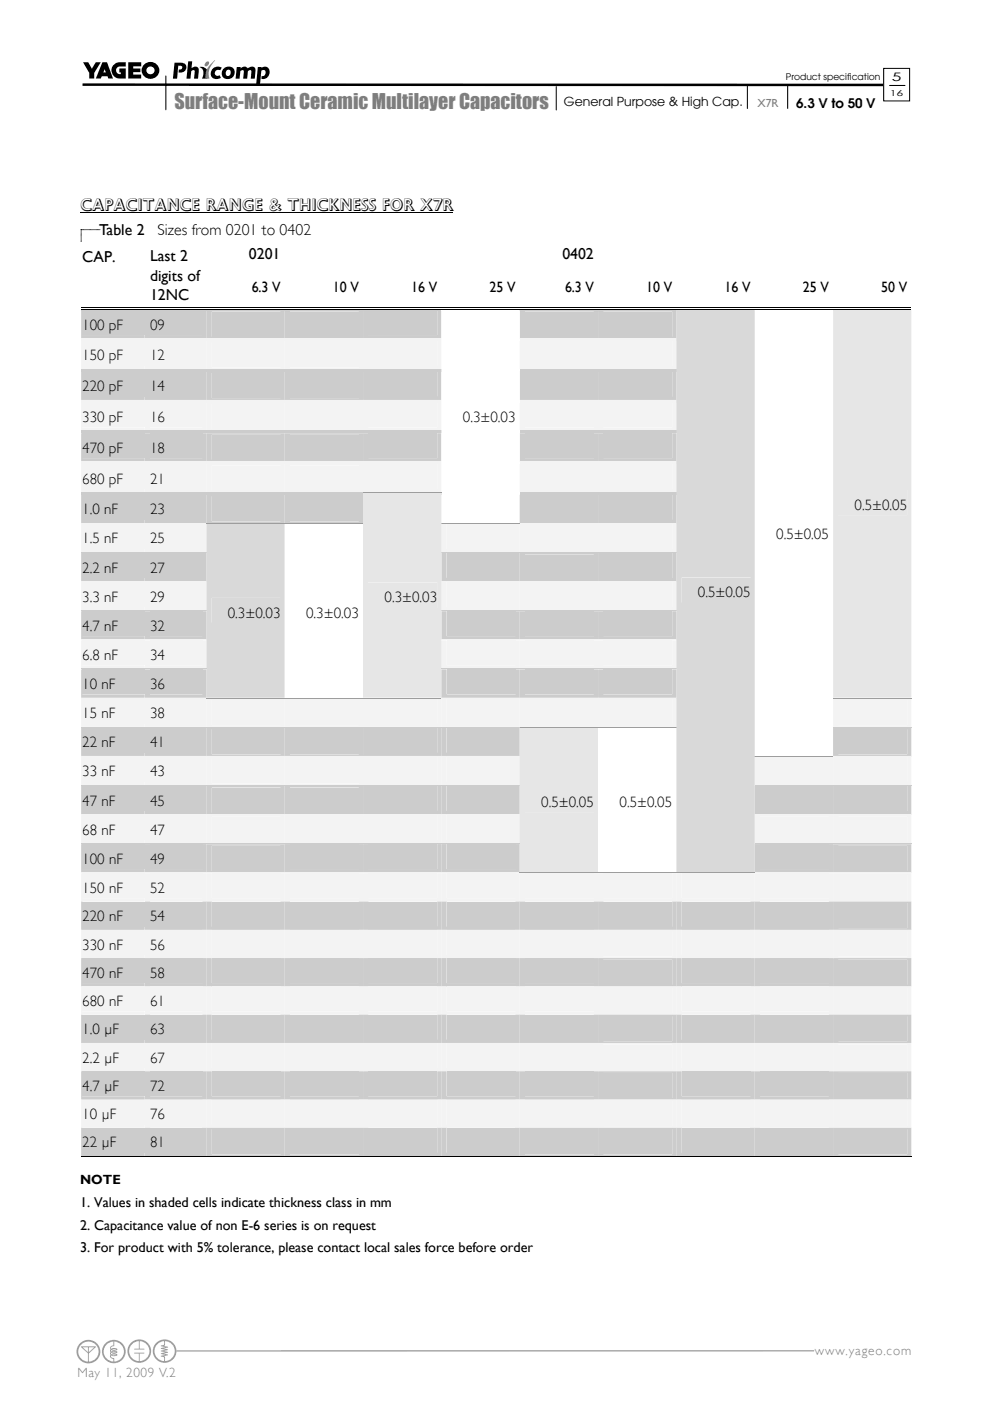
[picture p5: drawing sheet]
<svg xmlns="http://www.w3.org/2000/svg" width="210mm" height="297mm" viewBox="0 0 210 297" stroke-linecap="round" stroke-linejoin="round" font-family="sans-serif">
<defs><g id="words">
<text font-size="4.2" fill="#808080" x="37" y="23">Surface-Mount Ceramic Multilayer Capacitors</text>
<text font-size="3.5" x="17" y="44.7">CAPACITANCE RANGE &amp; THICKNESS FOR X7R</text>
<g font-size="3.3">
<text x="21" y="49.8">Table 2</text>
<text x="33.4" y="49.8">Sizes from 0201 to 0402</text>
<text x="17.5" y="55.6">CAP.</text>
<text x="31.8" y="55.2">Last 2</text>
<text x="31.8" y="59.5">digits of</text>
<text x="52.8" y="54.9">0201</text>
<text x="119.3" y="54.9">0402</text>
<text x="31.8" y="63.7">12NC</text>
</g>
<g font-size="3.2">
<text x="53.4" y="61.8">6.3 V</text>
<text x="70.6" y="61.8">10 V</text>
<text x="87.2" y="61.8">16 V</text>
<text x="103.8" y="61.8">25 V</text>
<text x="119.8" y="61.8">6.3 V</text>
<text x="137.1" y="61.8">10 V</text>
<text x="153.7" y="61.8">16 V</text>
<text x="170.3" y="61.8">25 V</text>
<text x="186.9" y="61.8">50 V</text>
<text x="17.5" y="69.9">100 pF</text>
<text x="31.8" y="69.9">09</text>
<text x="17.5" y="76.4">150 pF</text>
<text x="31.8" y="76.4">12</text>
<text x="17.5" y="83">220 pF</text>
<text x="31.8" y="83">14</text>
<text x="17.5" y="89.5">330 pF</text>
<text x="31.8" y="89.5">16</text>
<text x="98.2" y="89.6">0.3±0.03</text>
<text x="17.5" y="96">470 pF</text>
<text x="31.8" y="96">18</text>
<text x="17.5" y="102.5">680 pF</text>
<text x="31.8" y="102.5">21</text>
<text x="17.5" y="109.1">1.0 nF</text>
<text x="31.8" y="109.1">23</text>
<text x="181.3" y="108.1">0.5±0.05</text>
<text x="17.5" y="115.2">1.5 nF</text>
<text x="31.8" y="115.2">25</text>
<text x="164.6" y="114.3">0.5±0.05</text>
<text x="17.5" y="121.4">2.2 nF</text>
<text x="31.8" y="121.4">27</text>
<text x="17.5" y="127.6">3.3 nF</text>
<text x="31.8" y="127.6">29</text>
<text x="48.3" y="130.9">0.3±0.03</text>
<text x="64.9" y="130.9">0.3±0.03</text>
<text x="81.6" y="127.7">0.3±0.03</text>
<text x="148" y="126.6">0.5±0.05</text>
<text x="17.5" y="133.8">4.7 nF</text>
<text x="31.8" y="133.8">32</text>
<text x="17.5" y="139.9">6.8 nF</text>
<text x="31.8" y="139.9">34</text>
<text x="17.5" y="146.1">10 nF</text>
<text x="31.8" y="146.1">36</text>
<text x="17.5" y="152.3">15 nF</text>
<text x="31.8" y="152.3">38</text>
<text x="17.5" y="158.5">22 nF</text>
<text x="31.8" y="158.5">41</text>
<text x="17.5" y="164.6">33 nF</text>
<text x="31.8" y="164.6">43</text>
<text x="17.5" y="170.8">47 nF</text>
<text x="31.8" y="170.8">45</text>
<text x="114.8" y="171.1">0.5±0.05</text>
<text x="131.4" y="171.1">0.5±0.05</text>
<text x="17.5" y="177">68 nF</text>
<text x="31.8" y="177">47</text>
<text x="17.5" y="183.1">100 nF</text>
<text x="31.8" y="183.1">49</text>
<text x="17.5" y="189.3">150 nF</text>
<text x="31.8" y="189.3">52</text>
<text x="17.5" y="195.3">220 nF</text>
<text x="31.8" y="195.3">54</text>
<text x="17.5" y="201.3">330 nF</text>
<text x="31.8" y="201.3">56</text>
<text x="17.5" y="207.3">470 nF</text>
<text x="31.8" y="207.3">58</text>
<text x="17.5" y="213.3">680 nF</text>
<text x="31.8" y="213.3">61</text>
<text x="17.5" y="219.3">1.0 µF</text>
<text x="31.8" y="219.3">63</text>
<text x="17.5" y="225.3">2.2 µF</text>
<text x="31.8" y="225.3">67</text>
<text x="17.5" y="231.3">4.7 µF</text>
<text x="31.8" y="231.3">72</text>
<text x="17.5" y="237.3">10 µF</text>
<text x="31.8" y="237.3">76</text>
<text x="17.5" y="243.3">22 µF</text>
<text x="31.8" y="243.3">81</text>
</g>
<g font-size="3">
<text x="17" y="256">1. Values in shaded cells indicate thickness class in mm</text>
<text x="17" y="260.7">2. Capacitance value of non E-6 series is on request</text>
<text x="17" y="265.5">3. For product with 5% tolerance, please contact local sales force before order</text>
</g>
<g font-size="2.8">
<text x="168.9" y="22.9">6.3 V to 50 V</text>
<text x="17" y="251.1">NOTE</text>
</g>
<g font-size="2.8" fill="#7e7e7e">
<text x="172.8" y="287.2">www.yageo.com</text>
<text x="16.4" y="292">May 11, 2009 V.2</text>
</g>
<text font-size="2.6" x="119.6" y="22.5">General Purpose &amp; High Cap.</text>
<text font-size="2.5" x="189.1" y="17.1">5</text>
<text font-size="2.5" fill="#808080" x="160.7" y="22.7">X7R</text>
<text font-size="1.9" x="166.7" y="16.9">Product specification</text>
<text font-size="1.8" x="188.7" y="20.4">16</text>
</g></defs>
<path d="M172.6 286.4h-140" fill="none" stroke="#808080" stroke-width=".21"/>
<g fill="#fff">
<circle cx="29.5" cy="286.5" r="2.5"/>
<circle cx="34.9" cy="286.5" r="2.5"/>
<circle cx="24.1" cy="286.6" r="2.5"/>
<circle cx="18.7" cy="286.6" r="2.51"/>
</g>
<g fill="#9da0a1">
<path d="M21.6 286.6a2.5 2.5 0 0 0 5 0 2.5 2.5 0 0 0-5 0zM22.6 285.1l.9-.6 .5-.1v.8a.55 .55 0 0 0-.6 .3 .55 .55 0 0 0 0 .6l-.1 .3 .1 .9a.55 .55 0 0 0 0 .6 .55 .55 0 0 0 .6 .2v.6a2.11 2.11 0 0 1-1.8-1.4 2.11 2.11 0 0 1 .4-2.2zM24.2 284.4a2.12 2.12 0 0 1 2.1 2.2 2.12 2.12 0 0 1-2.1 2.1v-.7l-.6-.3-.1-.2a1.5 1.5 0 0 0 1.4-.2 1.5 1.5 0 0 0-1.4-.2v-.2a1.5 1.5 0 0 0 1.4-.2 1.5 1.5 0 0 0-1.4-.2v-.2a1.5 1.5 0 0 0 1.4-.2 1.51 1.51 0 0 0-1.4-.2l.1-.3 .6-.2zM23.8 287.3h.9zM23.8 286.7h.9zM23.8 286.1h.9z"/>
<path d="M16.2 286.6a2.55 2.55 0 0 0 5.1 0 2.55 2.55 0 0 0-5.1 0zM17.5 285.7h1.2l-.1 1zM18.9 285.7h1.1l-1.1 1zM17.2 285.1a2.14 2.14 0 0 1 3.5 .6 2.14 2.14 0 0 1-1.8 3v-1.7l1.4-1.5h-3.1v.1l1.4 1.4v1.7a2.12 2.12 0 0 1-1.9-1.4 2.12 2.12 0 0 1 .5-2.2z"/>
<path d="M27 286.5a2.5 2.5 0 0 0 5 0 2.5 2.5 0 0 0-5 0zM28 285l.9-.6 .5-.1v1.6h-.9v.2h2.1v-.2h-1v-1.5a2.12 2.12 0 0 1 2.1 2.1 2.12 2.12 0 0 1-2.1 2.1v-1.6h1v-.2h-2.1v.2h.9v1.6a2.11 2.11 0 0 1-1.8-1.3 2.11 2.11 0 0 1 .4-2.3z"/>
<path d="M32.4 286.5a2.5 2.5 0 0 0 5 0 2.5 2.5 0 0 0-5 0zM33.4 285l.9-.6h.5v.7l-.7 .3 .9 .2-.9 .3 .9 .3-.9 .2 1 .3-1 .3 .9 .3-.9 .2 .7 .3v.8a2.11 2.11 0 0 1-1.9-1.3 2.11 2.11 0 0 1 .5-2.3zM35 284.3a2.12 2.12 0 0 1 2.1 2.2 2.12 2.12 0 0 1-2.1 2.1v-.9l-.3-.2 .9-.2-.9-.3 .9-.3-.9-.3 .9-.2-.9-.3 .9-.3-.9-.3 .3-.1z"/>
</g>
<path d="M118.7 19.9h39.8v4.4h-39.8z" fill="#fff"/>
<path d="M35.2 16.1v7.2" fill="none" stroke="#000" stroke-width=".21"/>
<path d="M43.6 13.3l.5-.3 .2 .1a.66 .66 0 0 1-.1 .7 .66 .66 0 0 1-.7 .2z" fill="#868585"/>
<path d="M42.4 14.2a1.43 1.43 0 0 1 1.6 1.9v.6h-1.2a1.71 1.71 0 0 0-.4-2.5z" fill="#000"/>
<path d="M45 13.3l.6-.6v.1a3.7 3.7 0 0 0-1.2 3.9h-.9a3.9 3.9 0 0 1 1.5-3.4z" fill="#868585"/>
<g fill="#000">
<path d="M17.6 13.2h1.1l.8 1.4 .8-1.4h1.1l-1.4 2.3v1.1h-1.1v-1.1zM24 13.9l.9-.6 1.8-.1v.9h-1.3a.81 .81 0 0 0-.8 .9 .81 .81 0 0 0 1 .7v-.4h-.3v-.8h1.4v2.1h-1.4a1.73 1.73 0 0 1-1.3-2.7zM27.2 13.2h2.8v.9h-1.7v.4h1.5v.8h-1.5v.5h1.6v.8h-2.7zM37 13.3h1.3a1.06 1.06 0 0 1 1.2 1.1 1.06 1.06 0 0 1-1.2 1h-.4v-.7a.47 .47 0 0 0 .6-.1 .47 .47 0 0 0 0-.6l-.7-.1-.2 2.8h-.9zM39.9 13h.9l-.2 1.5a.9 .9 0 0 1 1.3-.3 .9 .9 0 0 1 .2 1.3l-.1 1.2h-.8l.1-1.7-.4-.1-.3 .2-.2 1.6h-.8zM45 14.7a1.6 1.6 0 0 1 2-.4l-.3 .6a.67 .67 0 0 0-1.1 .3 .67 .67 0 0 0 .7 .9l.3-.2 .2 .6a1.3 1.3 0 0 1-1.8 0 1.3 1.3 0 0 1 0-1.8zM50.2 14.2h.9l-.1 .3 .3-.2a.85 .85 0 0 1 1.2 .2 .94 .94 0 0 1 1.3-.3 .94 .94 0 0 1 .4 1.3l-.2 1.2h-.8l.1-1.6a.41 .41 0 0 0-.7 0l-.2 1.6h-.8l.1-1.6a.41 .41 0 0 0-.7 0l-.2 1.6h-.8zM54.7 14.2h.8v.2a1.09 1.09 0 0 1 1.4 0 1.09 1.09 0 0 1 .2 1.4 1.3 1.3 0 0 1-1.7 .9l.1-.6a.68 .68 0 0 0 .8-.4 .68 .68 0 0 0-.4-.9l-.5 .2-.3 2.9h-.8z"/>
<path d="M21.7 13.2l-1.4 3.4h1.1l.2-.4h1.2l.2 .4h1l-1.3-3.4zM22.2 14.7l.3 .7h-.6z"/>
<path d="M30.1 15a1.85 1.85 0 0 0 3.7 0 1.85 1.85 0 0 0-3.7 0zM31.1 14.9a.85 .85 0 0 1 1.7 0 .85 .85 0 0 1-1.7 0z"/>
<path d="M48 15a.55 .55 0 0 1 .8-.1 .55 .55 0 0 1 .1 .8 .55 .55 0 0 1-.8 .4 .55 .55 0 0 1-.2-.9zM47.3 14.7a1.36 1.36 0 0 0 .7 2.1 1.36 1.36 0 0 0 1.8-1.4 1.33 1.33 0 0 0-.9-1.3 1.33 1.33 0 0 0-1.6 .6z"/>
</g>
<path d="M17.5 17.9l170.4 .1" fill="none" stroke="#000" stroke-width=".53"/>
<path d="M118 18.4v4.9M158.5 18v5M167.1 18v5" fill="none" stroke="#000" stroke-width=".21"/>
<path d="M187.4 14.5h5.5v6.9h-5.5z" fill-rule="evenodd" fill="#fff" stroke="#000" stroke-width=".21"/>
<path d="M188.7 18.1h3.3M17 45.1h79.1M21.2 48.7h-4v2.5" fill="none" stroke="#000" stroke-width=".21"/>
<g fill="#ccc">
<path d="M17.5 65.7h13.2v5.3h-13.2z"/>
<path d="M17.2 65.7h13.5v6h-13.5z"/>
<path d="M31.8 65.7h11.1v5.3h-11.1z"/>
<path d="M30.7 65.7h13.1v6h-13.1z"/>
<path d="M44.9 66.1h14.6v5.3h-14.6z"/>
<path d="M43.8 65.7h16.6v6h-16.6z"/>
<path d="M61.5 66.1h14.6v5.3h-14.6z"/>
<path d="M60.4 65.7h16.6v6h-16.6z"/>
<path d="M78.1 65.7h14.6v5.3h-14.6z"/>
<path d="M77 65.7h16.6v6h-16.6z"/>
<path d="M111.4 66.1h14.6v5.3h-14.6z"/>
<path d="M110.2 65.7h16.7v6h-16.7z"/>
<path d="M128 66.1h14.6v5.3h-14.6z"/>
<path d="M126.9 65.7h16.6v6h-16.6z"/>
</g>
<path d="M17.2 65.3h13.5M17.2 65.6h13.5M31.2 65.3h12.6M31.2 65.6h12.6M44.3 65.3h16.1M44.3 65.6h16.1M60.9 65.3h16.1M60.9 65.6h16.1M77.5 65.3h16.1M77.5 65.6h16.1" fill="none" stroke="#000" stroke-width=".21"/>
<path d="M17.2 65.7h76.4" fill="none" stroke="#ccc" stroke-width=".21"/>
<path d="M30.7 65.2h.5v.2h-.5zM30.7 65.6h.5v.1h-.5zM43.8 65.2h.5v.2h-.5zM43.8 65.6h.5v.1h-.5zM60.4 65.2h.5v.2h-.5zM60.4 65.6h.5v.1h-.5zM77 65.2h.5v.2h-.5zM77 65.6h.5v.1h-.5z" fill="#000"/>
<path d="M93.6 65.7h.5z" fill="#fff"/>
<path d="M93.6 65.2h.5v.2h-.5zM93.6 65.6h.5v.1h-.5z" fill="#000"/>
<path d="M94.1 65.3h16.1M94.1 65.6h16.1" fill="none" stroke="#000" stroke-width=".21"/>
<path d="M94.1 65.7h16.1z" fill="#fff"/>
<path d="M110.2 65.7h.5z" fill="#ccc"/>
<path d="M110.2 65.2h.5v.2h-.5zM110.2 65.6h.5v.1h-.5zM126.9 65.2h.5v.2h-.5zM126.9 65.6h.5v.1h-.5z" fill="#000"/>
<path d="M110.7 65.3h16.2M110.7 65.6h16.2M127.4 65.3h16.1M127.4 65.6h16.1" fill="none" stroke="#000" stroke-width=".21"/>
<path d="M110.7 65.7h32.8" fill="none" stroke="#ccc" stroke-width=".21"/>
<path d="M143.5 65.7h.5z" fill="#d9d9d9"/>
<path d="M143.5 65.2h.5v.2h-.5zM143.5 65.6h.5v.1h-.5z" fill="#000"/>
<path d="M144 65.3h16.1M144 65.6h16.1" fill="none" stroke="#000" stroke-width=".21"/>
<path d="M144 65.7h16.1" fill="none" stroke="#d9d9d9" stroke-width=".21"/>
<path d="M160.1 65.7h.5z" fill="#fff"/>
<path d="M160.1 65.2h.5v.2h-.5zM160.1 65.6h.5v.1h-.5z" fill="#000"/>
<path d="M160.6 65.3h16.1M160.6 65.6h16.1" fill="none" stroke="#000" stroke-width=".21"/>
<path d="M160.6 65.7h16.1z" fill="#fff"/>
<path d="M176.7 65.7h.5z" fill="#e6e6e6"/>
<path d="M176.7 65.2h.5v.2h-.5zM176.7 65.6h.5v.1h-.5z" fill="#000"/>
<path d="M177.2 65.3h16.1M177.2 65.6h16.1" fill="none" stroke="#000" stroke-width=".21"/>
<path d="M177.2 65.7h16.1" fill="none" stroke="#e6e6e6" stroke-width=".21"/>
<g fill="#f3f3f3">
<path d="M17.5 72.3h13.2v5.3h-13.2z"/>
<path d="M17.2 72.3h13.5v6h-13.5z"/>
<path d="M31.8 72.3h11.1v5.3h-11.1z"/>
<path d="M30.7 72.3h13.1v6h-13.1z"/>
<path d="M44.9 72.6h14.6v5.3h-14.6z"/>
<path d="M43.8 72.3h16.6v6h-16.6z"/>
<path d="M61.5 72.6h14.6v5.3h-14.6z"/>
<path d="M60.4 72.3h16.6v6h-16.6z"/>
<path d="M78.1 72.3h14.6v5.3h-14.6z"/>
<path d="M77 72.3h16.6v6h-16.6z"/>
<path d="M111.4 72.3h14.6v5.3h-14.6z"/>
<path d="M110.2 72.3h16.7v6h-16.7z"/>
<path d="M128 72.3h14.6v5.3h-14.6z"/>
<path d="M126.9 72.3h16.6v6h-16.6z"/>
<path d="M17.2 71.7h76.4v.6h-76.4z"/>
<path d="M110.2 71.7h33.3v.6h-33.3z"/>
</g>
<g fill="#ccc">
<path d="M17.5 78.8h13.2v5.3h-13.2z"/>
<path d="M17.2 78.8h13.5v6h-13.5z"/>
<path d="M31.8 78.8h11.1v5.3h-11.1z"/>
<path d="M30.7 78.8h13.1v6h-13.1z"/>
<path d="M44.9 79.1h14.6v5.3h-14.6z"/>
<path d="M43.8 78.8h16.6v6h-16.6z"/>
<path d="M61.5 79.1h14.6v5.3h-14.6z"/>
<path d="M60.4 78.8h16.6v6h-16.6z"/>
<path d="M78.1 78.8h14.6v5.3h-14.6z"/>
<path d="M77 78.8h16.6v6h-16.6z"/>
<path d="M111.4 78.8h14.6v5.3h-14.6z"/>
<path d="M110.2 78.8h16.7v6h-16.7z"/>
<path d="M128 78.8h14.6v5.3h-14.6z"/>
<path d="M126.9 78.8h16.6v6h-16.6z"/>
<path d="M17.2 78.3h76.4v.5h-76.4z"/>
<path d="M110.2 78.3h33.3v.5h-33.3z"/>
</g>
<g fill="#f3f3f3">
<path d="M17.5 85.3h13.2v5.3h-13.2z"/>
<path d="M17.2 85.3h13.5v6h-13.5z"/>
<path d="M31.8 85.3h11.1v5.3h-11.1z"/>
<path d="M30.7 85.3h13.1v6h-13.1z"/>
<path d="M44.9 85.7h14.6v5.3h-14.6z"/>
<path d="M43.8 85.3h16.6v6h-16.6z"/>
<path d="M61.5 85.7h14.6v5.3h-14.6z"/>
<path d="M60.4 85.3h16.6v6h-16.6z"/>
<path d="M78.1 85.3h14.6v5.3h-14.6z"/>
<path d="M77 85.3h16.6v6h-16.6z"/>
<path d="M111.4 85.3h14.6v5.3h-14.6z"/>
<path d="M110.2 85.3h16.7v6h-16.7z"/>
<path d="M128 85.3h14.6v5.3h-14.6z"/>
<path d="M126.9 85.3h16.6v6h-16.6z"/>
<path d="M17.2 84.8h76.4v.5h-76.4z"/>
<path d="M110.2 84.8h33.3v.5h-33.3z"/>
</g>
<g fill="#ccc">
<path d="M17.5 91.8h13.2v5.3h-13.2z"/>
<path d="M17.2 91.8h13.5v6h-13.5z"/>
<path d="M31.8 91.8h11.1v5.3h-11.1z"/>
<path d="M30.7 91.8h13.1v6h-13.1z"/>
<path d="M44.9 92.2h14.6v5.3h-14.6z"/>
<path d="M43.8 91.8h16.6v6h-16.6z"/>
<path d="M61.5 92.2h14.6v5.3h-14.6z"/>
<path d="M60.4 91.8h16.6v6h-16.6z"/>
<path d="M78.1 91.8h14.6v5.3h-14.6z"/>
<path d="M77 91.8h16.6v6h-16.6z"/>
<path d="M111.4 91.8h14.6v5.3h-14.6z"/>
<path d="M110.2 91.8h16.7v6h-16.7z"/>
<path d="M128 91.8h14.6v5.3h-14.6z"/>
<path d="M126.9 91.8h16.6v6h-16.6z"/>
<path d="M17.2 91.3h76.4v.5h-76.4z"/>
<path d="M110.2 91.3h33.3v.5h-33.3z"/>
</g>
<g fill="#f3f3f3">
<path d="M17.5 98.4h13.2v5.3h-13.2z"/>
<path d="M17.2 98.4h13.5v6h-13.5z"/>
<path d="M31.8 98.4h11.1v5.3h-11.1z"/>
<path d="M30.7 98.4h13.1v6h-13.1z"/>
<path d="M44.9 98.7h14.6v5.3h-14.6z"/>
<path d="M43.8 98.4h16.6v6h-16.6z"/>
<path d="M61.5 98.7h14.6v5.3h-14.6z"/>
<path d="M60.4 98.4h16.6v6h-16.6z"/>
<path d="M78.1 98.4h14.6v5.3h-14.6z"/>
<path d="M77 98.4h16.6v6h-16.6z"/>
<path d="M111.4 98.4h14.6v5.3h-14.6z"/>
<path d="M110.2 98.4h16.7v6h-16.7z"/>
<path d="M128 98.4h14.6v5.3h-14.6z"/>
<path d="M126.9 98.4h16.6v6h-16.6z"/>
<path d="M17.2 97.8h76.4v.6h-76.4z"/>
<path d="M110.2 97.8h33.3v.6h-33.3z"/>
</g>
<g fill="#ccc">
<path d="M17.5 104.9h13.2v5.3h-13.2z"/>
<path d="M17.2 104.9h13.5v6h-13.5z"/>
<path d="M31.8 104.9h11.1v5.3h-11.1z"/>
<path d="M30.7 104.9h13.1v6h-13.1z"/>
<path d="M44.9 105.2h14.6v5.3h-14.6z"/>
<path d="M43.8 104.9h16.6v6h-16.6z"/>
<path d="M61.5 105.2h14.6v5.3h-14.6z"/>
<path d="M60.4 104.9h16.6v6h-16.6z"/>
</g>
<g fill="#fff">
<path d="M94.7 85.4h14.6v5.3h-14.6z"/>
<path d="M93.6 65.7h16.6v45.2h-16.6z"/>
</g>
<g fill="#ccc">
<path d="M111.4 104.9h14.6v5.3h-14.6z"/>
<path d="M110.2 104.9h16.7v6h-16.7z"/>
<path d="M128 104.9h14.6v5.3h-14.6z"/>
<path d="M126.9 104.9h16.6v6h-16.6z"/>
<path d="M17.2 104.4h59.8v.5h-59.8z"/>
</g>
<path d="M77 104.5h16.6" fill="none" stroke="#9a9a9a" stroke-width=".21"/>
<path d="M77 104.7h16.6" fill="none" stroke="#e6e6e6" stroke-width=".36"/>
<path d="M110.2 104.4h33.3v.5h-33.3z" fill="#ccc"/>
<g fill="#f3f3f3">
<path d="M17.5 111.1h13.2v5.3h-13.2z"/>
<path d="M17.2 111.1h13.5v6h-13.5z"/>
<path d="M31.8 111.1h11.1v5.3h-11.1z"/>
<path d="M30.7 111.1h13.1v6h-13.1z"/>
<path d="M94.7 111.1h14.6v5.3h-14.6z"/>
<path d="M93.6 111.1h16.6v6h-16.6z"/>
<path d="M111.4 111.1h14.6v5.3h-14.6z"/>
<path d="M110.2 111.1h16.7v6h-16.7z"/>
<path d="M128 111.1h14.6v5.3h-14.6z"/>
<path d="M126.9 111.1h16.6v6h-16.6z"/>
</g>
<path d="M17.2 111h26.6M110.2 111h33.3" fill="none" stroke="#f3f3f3" stroke-width=".21"/>
<path d="M43.8 111h33.2M93.6 111h16.6" fill="none" stroke="#9a9a9a" stroke-width=".21"/>
<g fill="#ccc">
<path d="M17.5 117.2h13.2v5.3h-13.2z"/>
<path d="M17.2 117.2h13.5v6h-13.5z"/>
<path d="M31.8 117.2h11.1v5.3h-11.1z"/>
<path d="M30.7 117.2h13.1v6h-13.1z"/>
<path d="M94.7 117.2h14.6v5.3h-14.6z"/>
<path d="M93.6 117.2h16.6v6h-16.6z"/>
<path d="M111.4 117.6h14.6v5.3h-14.6z"/>
<path d="M110.2 117.2h16.7v6h-16.7z"/>
<path d="M128 117.2h14.6v5.3h-14.6z"/>
<path d="M126.9 117.2h16.6v6h-16.6z"/>
</g>
<path d="M17.2 117.2h26.6M93.6 117.2h49.9" fill="none" stroke="#ccc" stroke-width=".21"/>
<g fill="#f3f3f3">
<path d="M17.5 123.4h13.2v5.3h-13.2z"/>
<path d="M17.2 123.4h13.5v6h-13.5z"/>
<path d="M31.8 123.4h11.1v5.3h-11.1z"/>
<path d="M30.7 123.4h13.1v6h-13.1z"/>
<path d="M94.7 123.4h14.6v5.3h-14.6z"/>
<path d="M93.6 123.4h16.6v6h-16.6z"/>
<path d="M111.4 123.4h14.6v5.3h-14.6z"/>
<path d="M110.2 123.4h16.7v6h-16.7z"/>
<path d="M128 123.4h14.6v5.3h-14.6z"/>
<path d="M126.9 123.4h16.6v6h-16.6z"/>
</g>
<path d="M17.2 123.3h26.6M93.6 123.3h49.9" fill="none" stroke="#f3f3f3" stroke-width=".21"/>
<g fill="#ccc">
<path d="M17.5 129.6h13.2v5.3h-13.2z"/>
<path d="M17.2 129.6h13.5v6h-13.5z"/>
<path d="M31.8 129.6h11.1v5.3h-11.1z"/>
<path d="M30.7 129.6h13.1v6h-13.1z"/>
<path d="M94.7 129.6h14.6v5.3h-14.6z"/>
<path d="M93.6 129.6h16.6v6h-16.6z"/>
<path d="M111.4 129.6h14.6v5.3h-14.6z"/>
<path d="M110.2 129.6h16.7v6h-16.7z"/>
<path d="M128 129.6h14.6v5.3h-14.6z"/>
<path d="M126.9 129.6h16.6v6h-16.6z"/>
</g>
<path d="M17.2 129.5h26.6M93.6 129.5h49.9" fill="none" stroke="#ccc" stroke-width=".21"/>
<g fill="#f3f3f3">
<path d="M17.5 135.8h13.2v5.3h-13.2z"/>
<path d="M17.2 135.8h13.5v6h-13.5z"/>
<path d="M31.8 135.8h11.1v5.3h-11.1z"/>
<path d="M30.7 135.8h13.1v6h-13.1z"/>
<path d="M94.7 135.8h14.6v5.3h-14.6z"/>
<path d="M93.6 135.8h16.6v6h-16.6z"/>
<path d="M111.4 135.8h14.6v5.3h-14.6z"/>
<path d="M110.2 135.8h16.7v6h-16.7z"/>
<path d="M128 135.8h14.6v5.3h-14.6z"/>
<path d="M126.9 135.8h16.6v6h-16.6z"/>
</g>
<path d="M17.2 135.7h26.6M93.6 135.7h49.9" fill="none" stroke="#f3f3f3" stroke-width=".21"/>
<g fill="#ccc">
<path d="M17.5 141.9h13.2v5.3h-13.2z"/>
<path d="M17.2 141.9h13.5v6h-13.5z"/>
<path d="M31.8 141.9h11.1v5.3h-11.1z"/>
<path d="M30.7 141.9h13.1v6h-13.1z"/>
</g>
<g fill="#d9d9d9">
<path d="M44.9 126.8h14.6v5.3h-14.6z"/>
<path d="M43.8 111.1h16.6v36.8h-16.6z"/>
</g>
<g fill="#fff">
<path d="M61.5 126.8h14.6v5.3h-14.6z"/>
<path d="M60.4 111.1h16.6v36.8h-16.6z"/>
</g>
<g fill="#e6e6e6">
<path d="M78.1 123.5h14.6v5.3h-14.6z"/>
<path d="M77 104.9h16.6v43h-16.6z"/>
</g>
<g fill="#ccc">
<path d="M94.7 141.9h14.6v5.3h-14.6z"/>
<path d="M93.6 141.9h16.6v6h-16.6z"/>
<path d="M111.4 141.9h14.6v5.3h-14.6z"/>
<path d="M110.2 141.9h16.7v6h-16.7z"/>
<path d="M128 141.9h14.6v5.3h-14.6z"/>
<path d="M126.9 141.9h16.6v6h-16.6z"/>
</g>
<g fill="#e6e6e6">
<path d="M177.8 103.9h14.6v5.3h-14.6z"/>
<path d="M176.7 65.7h16.6v82.2h-16.6z"/>
</g>
<path d="M17.2 141.8h26.6M93.6 141.8h49.9" fill="none" stroke="#ccc" stroke-width=".21"/>
<g fill="#f3f3f3">
<path d="M17.5 148.1h13.2v5.3h-13.2z"/>
<path d="M17.2 148.1h13.5v6h-13.5z"/>
<path d="M31.8 148.1h11.1v5.3h-11.1z"/>
<path d="M30.7 148.1h13.1v6h-13.1z"/>
<path d="M44.9 148.5h14.6v5.3h-14.6z"/>
<path d="M43.8 148.1h16.6v6h-16.6z"/>
<path d="M61.5 148.5h14.6v5.3h-14.6z"/>
<path d="M60.4 148.1h16.6v6h-16.6z"/>
<path d="M78.1 148.1h14.6v5.3h-14.6z"/>
<path d="M77 148.1h16.6v6h-16.6z"/>
<path d="M94.7 148.1h14.6v5.3h-14.6z"/>
<path d="M93.6 148.1h16.6v6h-16.6z"/>
<path d="M111.4 148.1h14.6v5.3h-14.6z"/>
<path d="M110.2 148.1h16.7v6h-16.7z"/>
<path d="M128 148.1h14.6v5.3h-14.6z"/>
<path d="M126.9 148.1h16.6v6h-16.6z"/>
<path d="M177.8 148.5h14.6v5.3h-14.6z"/>
<path d="M176.7 148.1h16.6v6h-16.6z"/>
</g>
<path d="M17.2 148h26.6M93.6 148h49.9" fill="none" stroke="#f3f3f3" stroke-width=".21"/>
<path d="M43.8 148h49.8M176.7 148h16.6" fill="none" stroke="#9a9a9a" stroke-width=".21"/>
<g fill="#ccc">
<path d="M17.5 154.3h13.2v5.3h-13.2z"/>
<path d="M17.2 154.3h13.5v6h-13.5z"/>
<path d="M31.8 154.3h11.1v5.3h-11.1z"/>
<path d="M30.7 154.3h13.1v6h-13.1z"/>
<path d="M44.9 154.6h14.6v5.3h-14.6z"/>
<path d="M43.8 154.3h16.6v6h-16.6z"/>
<path d="M61.5 154.6h14.6v5.3h-14.6z"/>
<path d="M60.4 154.3h16.6v6h-16.6z"/>
<path d="M78.1 154.3h14.6v5.3h-14.6z"/>
<path d="M77 154.3h16.6v6h-16.6z"/>
<path d="M94.7 154.3h14.6v5.3h-14.6z"/>
<path d="M93.6 154.3h16.6v6h-16.6z"/>
</g>
<g fill="#fff">
<path d="M161.2 110.1h14.6v5.3h-14.6z"/>
<path d="M160.1 65.7h16.6v94.6h-16.6z"/>
</g>
<g fill="#ccc">
<path d="M177.8 154.6h14.6v5.3h-14.6z"/>
<path d="M176.7 154.3h16.6v6h-16.6z"/>
</g>
<path d="M17.2 154.2h93M176.7 154.2h16.6" fill="none" stroke="#ccc" stroke-width=".21"/>
<path d="M110.2 154.2h33.3" fill="none" stroke="#9a9a9a" stroke-width=".21"/>
<g fill="#f3f3f3">
<path d="M17.5 160.4h13.2v5.3h-13.2z"/>
<path d="M17.2 160.4h13.5v6.1h-13.5z"/>
<path d="M31.8 160.4h11.1v5.3h-11.1z"/>
<path d="M30.7 160.4h13.1v6.1h-13.1z"/>
<path d="M44.9 160.8h14.6v5.3h-14.6z"/>
<path d="M43.8 160.5h16.6v6h-16.6z"/>
<path d="M61.5 160.8h14.6v5.3h-14.6z"/>
<path d="M60.4 160.5h16.6v6h-16.6z"/>
<path d="M78.1 160.4h14.6v5.3h-14.6z"/>
<path d="M77 160.4h16.6v6.1h-16.6z"/>
<path d="M94.7 160.4h14.6v5.3h-14.6z"/>
<path d="M93.6 160.4h16.6v6.1h-16.6z"/>
<path d="M161.2 160.4h14.6v5.3h-14.6z"/>
<path d="M160.1 160.4h16.6v6.1h-16.6z"/>
<path d="M177.8 160.4h14.6v5.3h-14.6z"/>
<path d="M176.7 160.4h16.6v6.1h-16.6z"/>
</g>
<path d="M17.2 160.4h93M176.7 160.4h16.6" fill="none" stroke="#f3f3f3" stroke-width=".21"/>
<path d="M160.1 160.4h16.6" fill="none" stroke="#9a9a9a" stroke-width=".21"/>
<g fill="#ccc">
<path d="M17.5 166.6h13.2v5.3h-13.2z"/>
<path d="M17.2 166.6h13.5v6h-13.5z"/>
<path d="M31.8 166.6h11.1v5.3h-11.1z"/>
<path d="M30.7 166.6h13.1v6h-13.1z"/>
<path d="M44.9 167h14.6v5.3h-14.6z"/>
<path d="M43.8 166.6h16.6v6h-16.6z"/>
<path d="M61.5 167h14.6v5.3h-14.6z"/>
<path d="M60.4 166.6h16.6v6h-16.6z"/>
<path d="M78.1 166.6h14.6v5.3h-14.6z"/>
<path d="M77 166.6h16.6v6h-16.6z"/>
<path d="M94.7 166.6h14.6v5.3h-14.6z"/>
<path d="M93.6 166.6h16.6v6h-16.6z"/>
<path d="M161.2 166.6h14.6v5.3h-14.6z"/>
<path d="M160.1 166.6h16.6v6h-16.6z"/>
<path d="M177.8 166.6h14.6v5.3h-14.6z"/>
<path d="M176.7 166.6h16.6v6h-16.6z"/>
</g>
<path d="M17.2 166.5h93M160.1 166.5h33.2" fill="none" stroke="#ccc" stroke-width=".21"/>
<g fill="#f3f3f3">
<path d="M17.5 172.8h13.2v5.3h-13.2z"/>
<path d="M17.2 172.8h13.5v6h-13.5z"/>
<path d="M31.8 172.8h11.1v5.3h-11.1z"/>
<path d="M30.7 172.8h13.1v6h-13.1z"/>
<path d="M44.9 173.2h14.6v5.3h-14.6z"/>
<path d="M43.8 172.8h16.6v6h-16.6z"/>
<path d="M61.5 172.8h14.6v5.3h-14.6z"/>
<path d="M60.4 172.8h16.6v6h-16.6z"/>
<path d="M78.1 172.8h14.6v5.3h-14.6z"/>
<path d="M77 172.8h16.6v6h-16.6z"/>
<path d="M94.7 172.8h14.6v5.3h-14.6z"/>
<path d="M93.6 172.8h16.6v6h-16.6z"/>
<path d="M161.2 173.2h14.6v5.3h-14.6z"/>
<path d="M160.1 172.8h16.6v6h-16.6z"/>
<path d="M177.8 173.2h14.6v5.3h-14.6z"/>
<path d="M176.7 172.8h16.6v6h-16.6z"/>
</g>
<path d="M17.2 172.7h93M160.1 172.7h33.2" fill="none" stroke="#f3f3f3" stroke-width=".21"/>
<g fill="#ccc">
<path d="M17.5 179h13.2v5.3h-13.2z"/>
<path d="M17.2 179h13.5v6h-13.5z"/>
<path d="M31.8 179h11.1v5.3h-11.1z"/>
<path d="M30.7 179h13.1v6h-13.1z"/>
<path d="M44.9 179.3h14.6v5.3h-14.6z"/>
<path d="M43.8 179h16.6v6h-16.6z"/>
<path d="M61.5 179h14.6v5.3h-14.6z"/>
<path d="M60.4 179h16.6v6h-16.6z"/>
<path d="M78.1 179h14.6v5.3h-14.6z"/>
<path d="M77 179h16.6v6h-16.6z"/>
<path d="M94.7 179h14.6v5.3h-14.6z"/>
<path d="M93.6 179h16.6v6h-16.6z"/>
</g>
<g fill="#e6e6e6">
<path d="M111.4 166.9h14.6v5.3h-14.6z"/>
<path d="M110.2 154.3h16.7v30.7h-16.7z"/>
</g>
<g fill="#fff">
<path d="M128 166.9h14.6v5.3h-14.6z"/>
<path d="M126.9 154.3h16.6v30.7h-16.6z"/>
</g>
<g fill="#d9d9d9">
<path d="M144.6 122.4h14.6v5.3h-14.6z"/>
<path d="M143.5 65.7h16.6v119.3h-16.6z"/>
</g>
<g fill="#ccc">
<path d="M161.2 179h14.6v5.3h-14.6z"/>
<path d="M160.1 179h16.6v6h-16.6z"/>
<path d="M177.8 179.3h14.6v5.3h-14.6z"/>
<path d="M176.7 179h16.6v6h-16.6z"/>
</g>
<path d="M17.2 178.9h93M160.1 178.9h33.2" fill="none" stroke="#ccc" stroke-width=".21"/>
<g fill="#f3f3f3">
<path d="M17.5 185.1h13.2v5.3h-13.2z"/>
<path d="M17.2 185.1h13.5v6.1h-13.5z"/>
<path d="M31.8 185.1h11.1v5.3h-11.1z"/>
<path d="M30.7 185.1h13.1v6.1h-13.1z"/>
<path d="M44.9 185.1h14.6v5.3h-14.6z"/>
<path d="M43.8 185.1h16.6v6.1h-16.6z"/>
<path d="M61.5 185.1h14.6v5.3h-14.6z"/>
<path d="M60.4 185.1h16.6v6.1h-16.6z"/>
<path d="M78.1 185.1h14.6v5.3h-14.6z"/>
<path d="M77 185.1h16.6v6.1h-16.6z"/>
<path d="M94.7 185.1h14.6v5.3h-14.6z"/>
<path d="M93.6 185.1h16.6v6.1h-16.6z"/>
<path d="M111.4 185.1h14.6v5.3h-14.6z"/>
<path d="M110.2 185.1h16.7v6.1h-16.7z"/>
<path d="M128 185.1h14.6v5.3h-14.6z"/>
<path d="M126.9 185.1h16.6v6.1h-16.6z"/>
<path d="M144.6 185.1h14.6v5.3h-14.6z"/>
<path d="M143.5 185.1h16.6v6.1h-16.6z"/>
<path d="M161.2 185.1h14.6v5.3h-14.6z"/>
<path d="M160.1 185.1h16.6v6.1h-16.6z"/>
<path d="M177.8 185.5h14.6v5.3h-14.6z"/>
<path d="M176.7 185.1h16.6v6.1h-16.6z"/>
</g>
<path d="M17.2 185.1h93M160.1 185.1h33.2" fill="none" stroke="#f3f3f3" stroke-width=".21"/>
<path d="M110.2 185.1h49.9" fill="none" stroke="#9a9a9a" stroke-width=".21"/>
<g fill="#ccc">
<path d="M17.5 191.2h13.2v5.2h-13.2z"/>
<path d="M17.2 191.2h13.5v5.9h-13.5z"/>
<path d="M31.8 191.2h11.1v5.2h-11.1z"/>
<path d="M30.7 191.2h13.1v5.9h-13.1z"/>
<path d="M44.9 191.2h14.6v5.2h-14.6z"/>
<path d="M43.8 191.2h16.6v5.9h-16.6z"/>
<path d="M61.5 191.2h14.6v5.2h-14.6z"/>
<path d="M60.4 191.2h16.6v5.9h-16.6z"/>
<path d="M78.1 191.2h14.6v5.2h-14.6z"/>
<path d="M77 191.2h16.6v5.9h-16.6z"/>
<path d="M94.7 191.2h14.6v5.2h-14.6z"/>
<path d="M93.6 191.2h16.6v5.9h-16.6z"/>
<path d="M111.4 191.2h14.6v5.2h-14.6z"/>
<path d="M110.2 191.2h16.7v5.9h-16.7z"/>
<path d="M128 191.2h14.6v5.2h-14.6z"/>
<path d="M126.9 191.2h16.6v5.9h-16.6z"/>
<path d="M144.6 191.2h14.6v5.2h-14.6z"/>
<path d="M143.5 191.2h16.6v5.9h-16.6z"/>
<path d="M161.2 191.2h14.6v5.2h-14.6z"/>
<path d="M160.1 191.2h16.6v5.9h-16.6z"/>
<path d="M177.8 191.5h14.6v5.3h-14.6z"/>
<path d="M176.7 191.2h16.6v5.9h-16.6z"/>
</g>
<g fill="#f3f3f3">
<path d="M17.5 197.1h13.2v5.3h-13.2z"/>
<path d="M17.2 197.1h13.5v6h-13.5z"/>
<path d="M31.8 197.1h11.1v5.3h-11.1z"/>
<path d="M30.7 197.1h13.1v6h-13.1z"/>
<path d="M44.9 197.1h14.6v5.3h-14.6z"/>
<path d="M43.8 197.1h16.6v6h-16.6z"/>
<path d="M61.5 197.1h14.6v5.3h-14.6z"/>
<path d="M60.4 197.1h16.6v6h-16.6z"/>
<path d="M78.1 197.1h14.6v5.3h-14.6z"/>
<path d="M77 197.1h16.6v6h-16.6z"/>
<path d="M94.7 197.1h14.6v5.3h-14.6z"/>
<path d="M93.6 197.1h16.6v6h-16.6z"/>
<path d="M111.4 197.1h14.6v5.3h-14.6z"/>
<path d="M110.2 197.1h16.7v6h-16.7z"/>
<path d="M128 197.5h14.6v5.3h-14.6z"/>
<path d="M126.9 197.1h16.6v6h-16.6z"/>
<path d="M144.6 197.1h14.6v5.3h-14.6z"/>
<path d="M143.5 197.1h16.6v6h-16.6z"/>
<path d="M161.2 197.1h14.6v5.3h-14.6z"/>
<path d="M160.1 197.1h16.6v6h-16.6z"/>
<path d="M177.8 197.5h14.6v5.3h-14.6z"/>
<path d="M176.7 197.1h16.6v6h-16.6z"/>
</g>
<g fill="#ccc">
<path d="M17.5 203.1h13.2v5.3h-13.2z"/>
<path d="M17.2 203.1h13.5v6h-13.5z"/>
<path d="M31.8 203.1h11.1v5.3h-11.1z"/>
<path d="M30.7 203.1h13.1v6h-13.1z"/>
<path d="M44.9 203.1h14.6v5.3h-14.6z"/>
<path d="M43.8 203.1h16.6v6h-16.6z"/>
<path d="M61.5 203.1h14.6v5.3h-14.6z"/>
<path d="M60.4 203.1h16.6v6h-16.6z"/>
<path d="M78.1 203.1h14.6v5.3h-14.6z"/>
<path d="M77 203.1h16.6v6h-16.6z"/>
<path d="M94.7 203.1h14.6v5.3h-14.6z"/>
<path d="M93.6 203.1h16.6v6h-16.6z"/>
<path d="M111.4 203.1h14.6v5.3h-14.6z"/>
<path d="M110.2 203.1h16.7v6h-16.7z"/>
<path d="M128 203.5h14.6v5.3h-14.6z"/>
<path d="M126.9 203.1h16.6v6h-16.6z"/>
<path d="M144.6 203.1h14.6v5.3h-14.6z"/>
<path d="M143.5 203.1h16.6v6h-16.6z"/>
<path d="M161.2 203.1h14.6v5.3h-14.6z"/>
<path d="M160.1 203.1h16.6v6h-16.6z"/>
<path d="M177.8 203.5h14.6v5.3h-14.6z"/>
<path d="M176.7 203.1h16.6v6h-16.6z"/>
</g>
<g fill="#f3f3f3">
<path d="M17.5 209.1h13.2v5.3h-13.2z"/>
<path d="M17.2 209.1h13.5v6h-13.5z"/>
<path d="M31.8 209.1h11.1v5.3h-11.1z"/>
<path d="M30.7 209.1h13.1v6h-13.1z"/>
<path d="M44.9 209.1h14.6v5.3h-14.6z"/>
<path d="M43.8 209.1h16.6v6h-16.6z"/>
<path d="M61.5 209.1h14.6v5.3h-14.6z"/>
<path d="M60.4 209.1h16.6v6h-16.6z"/>
<path d="M78.1 209.1h14.6v5.3h-14.6z"/>
<path d="M77 209.1h16.6v6h-16.6z"/>
<path d="M94.7 209.1h14.6v5.3h-14.6z"/>
<path d="M93.6 209.1h16.6v6h-16.6z"/>
<path d="M111.4 209.1h14.6v5.3h-14.6z"/>
<path d="M110.2 209.1h16.7v6h-16.7z"/>
<path d="M128 209.5h14.6v5.3h-14.6z"/>
<path d="M126.9 209.1h16.6v6h-16.6z"/>
<path d="M144.6 209.1h14.6v5.3h-14.6z"/>
<path d="M143.5 209.1h16.6v6h-16.6z"/>
<path d="M161.2 209.1h14.6v5.3h-14.6z"/>
<path d="M160.1 209.1h16.6v6h-16.6z"/>
<path d="M177.8 209.5h14.6v5.3h-14.6z"/>
<path d="M176.7 209.1h16.6v6h-16.6z"/>
</g>
<g fill="#ccc">
<path d="M17.5 215.1h13.2v5.3h-13.2z"/>
<path d="M17.2 215.1h13.5v6h-13.5z"/>
<path d="M31.8 215.1h11.1v5.3h-11.1z"/>
<path d="M30.7 215.1h13.1v6h-13.1z"/>
<path d="M44.9 215.1h14.6v5.3h-14.6z"/>
<path d="M43.8 215.1h16.6v6h-16.6z"/>
<path d="M61.5 215.1h14.6v5.3h-14.6z"/>
<path d="M60.4 215.1h16.6v6h-16.6z"/>
<path d="M78.1 215.1h14.6v5.3h-14.6z"/>
<path d="M77 215.1h16.6v6h-16.6z"/>
<path d="M94.7 215.1h14.6v5.3h-14.6z"/>
<path d="M93.6 215.1h16.6v6h-16.6z"/>
<path d="M111.4 215.1h14.6v5.3h-14.6z"/>
<path d="M110.2 215.1h16.7v6h-16.7z"/>
<path d="M128 215.5h14.6v5.3h-14.6z"/>
<path d="M126.9 215.1h16.6v6h-16.6z"/>
<path d="M144.6 215.1h14.6v5.3h-14.6z"/>
<path d="M143.5 215.1h16.6v6h-16.6z"/>
<path d="M161.2 215.1h14.6v5.3h-14.6z"/>
<path d="M160.1 215.1h16.6v6h-16.6z"/>
<path d="M177.8 215.5h14.6v5.3h-14.6z"/>
<path d="M176.7 215.1h16.6v6h-16.6z"/>
</g>
<g fill="#f3f3f3">
<path d="M17.5 221.1h13.2v5.3h-13.2z"/>
<path d="M17.2 221.1h13.5v6h-13.5z"/>
<path d="M31.8 221.1h11.1v5.3h-11.1z"/>
<path d="M30.7 221.1h13.1v6h-13.1z"/>
<path d="M44.9 221.1h14.6v5.3h-14.6z"/>
<path d="M43.8 221.1h16.6v6h-16.6z"/>
<path d="M61.5 221.1h14.6v5.3h-14.6z"/>
<path d="M60.4 221.1h16.6v6h-16.6z"/>
<path d="M78.1 221.1h14.6v5.3h-14.6z"/>
<path d="M77 221.1h16.6v6h-16.6z"/>
<path d="M94.7 221.1h14.6v5.3h-14.6z"/>
<path d="M93.6 221.1h16.6v6h-16.6z"/>
<path d="M111.4 221.1h14.6v5.3h-14.6z"/>
<path d="M110.2 221.1h16.7v6h-16.7z"/>
<path d="M128 221.5h14.6v5.3h-14.6z"/>
<path d="M126.9 221.1h16.6v6h-16.6z"/>
<path d="M144.6 221.1h14.6v5.3h-14.6z"/>
<path d="M143.5 221.1h16.6v6h-16.6z"/>
<path d="M161.2 221.1h14.6v5.3h-14.6z"/>
<path d="M160.1 221.1h16.6v6h-16.6z"/>
<path d="M177.8 221.5h14.6v5.3h-14.6z"/>
<path d="M176.7 221.1h16.6v6h-16.6z"/>
</g>
<g fill="#ccc">
<path d="M17.5 227.1h13.2v5.3h-13.2z"/>
<path d="M17.2 227.1h13.5v6h-13.5z"/>
<path d="M31.8 227.1h11.1v5.3h-11.1z"/>
<path d="M30.7 227.1h13.1v6h-13.1z"/>
<path d="M44.9 227.1h14.6v5.3h-14.6z"/>
<path d="M43.8 227.1h16.6v6h-16.6z"/>
<path d="M61.5 227.1h14.6v5.3h-14.6z"/>
<path d="M60.4 227.1h16.6v6h-16.6z"/>
<path d="M78.1 227.1h14.6v5.3h-14.6z"/>
<path d="M77 227.1h16.6v6h-16.6z"/>
<path d="M94.7 227.1h14.6v5.3h-14.6z"/>
<path d="M93.6 227.1h16.6v6h-16.6z"/>
<path d="M111.4 227.1h14.6v5.3h-14.6z"/>
<path d="M110.2 227.1h16.7v6h-16.7z"/>
<path d="M128 227.5h14.6v5.3h-14.6z"/>
<path d="M126.9 227.1h16.6v6h-16.6z"/>
<path d="M144.6 227.1h14.6v5.3h-14.6z"/>
<path d="M143.5 227.1h16.6v6h-16.6z"/>
<path d="M161.2 227.1h14.6v5.3h-14.6z"/>
<path d="M160.1 227.1h16.6v6h-16.6z"/>
<path d="M177.8 227.5h14.6v5.3h-14.6z"/>
<path d="M176.7 227.1h16.6v6h-16.6z"/>
</g>
<g fill="#f3f3f3">
<path d="M17.5 233.1h13.2v5.3h-13.2z"/>
<path d="M17.2 233.1h13.5v6h-13.5z"/>
<path d="M31.8 233.1h11.1v5.3h-11.1z"/>
<path d="M30.7 233.1h13.1v6h-13.1z"/>
<path d="M44.9 233.1h14.6v5.3h-14.6z"/>
<path d="M43.8 233.1h16.6v6h-16.6z"/>
<path d="M61.5 233.1h14.6v5.3h-14.6z"/>
<path d="M60.4 233.1h16.6v6h-16.6z"/>
<path d="M78.1 233.1h14.6v5.3h-14.6z"/>
<path d="M77 233.1h16.6v6h-16.6z"/>
<path d="M94.7 233.1h14.6v5.3h-14.6z"/>
<path d="M93.6 233.1h16.6v6h-16.6z"/>
<path d="M111.4 233.1h14.6v5.3h-14.6z"/>
<path d="M110.2 233.1h16.7v6h-16.7z"/>
<path d="M128 233.5h14.6v5.3h-14.6z"/>
<path d="M126.9 233.1h16.6v6h-16.6z"/>
<path d="M144.6 233.1h14.6v5.3h-14.6z"/>
<path d="M143.5 233.1h16.6v6h-16.6z"/>
<path d="M161.2 233.1h14.6v5.3h-14.6z"/>
<path d="M160.1 233.1h16.6v6h-16.6z"/>
<path d="M177.8 233.5h14.6v5.3h-14.6z"/>
<path d="M176.7 233.1h16.6v6h-16.6z"/>
</g>
<g fill="#ccc">
<path d="M17.5 239.1h13.2v5.3h-13.2z"/>
<path d="M17.2 239.1h13.5v6h-13.5z"/>
<path d="M31.8 239.1h11.1v5.3h-11.1z"/>
<path d="M30.7 239.1h13.1v6h-13.1z"/>
<path d="M44.9 239.5h14.6v5.3h-14.6z"/>
<path d="M43.8 239.1h16.6v6h-16.6z"/>
<path d="M61.5 239.5h14.6v5.3h-14.6z"/>
<path d="M60.4 239.1h16.6v6h-16.6z"/>
<path d="M78.1 239.1h14.6v5.3h-14.6z"/>
<path d="M77 239.1h16.6v6h-16.6z"/>
<path d="M94.7 239.1h14.6v5.3h-14.6z"/>
<path d="M93.6 239.1h16.6v6h-16.6z"/>
<path d="M111.4 239.5h14.6v5.3h-14.6z"/>
<path d="M110.2 239.1h16.7v6h-16.7z"/>
<path d="M128 239.5h14.6v5.3h-14.6z"/>
<path d="M126.9 239.1h16.6v6h-16.6z"/>
<path d="M144.6 239.1h14.6v5.3h-14.6z"/>
<path d="M143.5 239.1h16.6v6h-16.6z"/>
<path d="M161.2 239.1h14.6v5.3h-14.6z"/>
<path d="M160.1 239.1h16.6v6h-16.6z"/>
<path d="M177.8 239.5h14.6v5.3h-14.6z"/>
<path d="M176.7 239.1h16.6v6h-16.6z"/>
</g>
<path d="M17.2 245.2h176.1" fill="none" stroke="#000" stroke-width=".21"/>
<use href="#words"/>
</svg>
